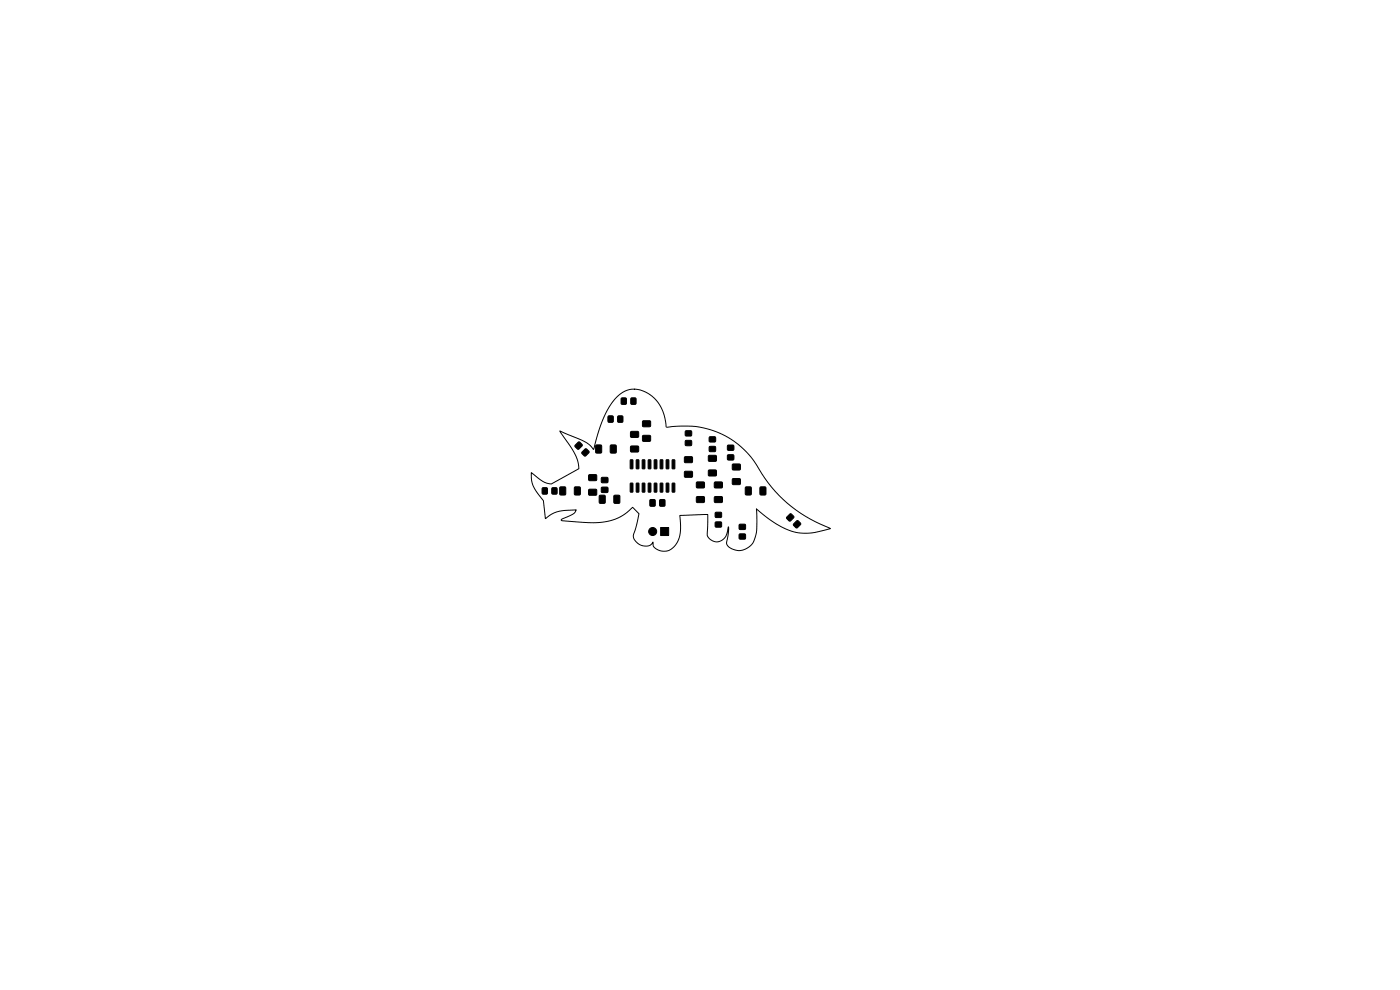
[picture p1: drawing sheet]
<svg xmlns="http://www.w3.org/2000/svg" width="297mm" height="210mm" viewBox="0 0 297 210" stroke-linecap="round" stroke-linejoin="round" font-family="sans-serif">
<path d="M118.8 91.4l4.1 1.7a6.2 6.2 0 0 1 3 2.2l.1-.2a30.3 30.3 0 0 1 4-9.9 5.3 5.3 0 0 1 4.6-2.6 7.4 7.4 0 0 1 6.6 6.8l.1 1.1 .2 .1a18.4 18.4 0 0 1 18.7 7.6 29.9 29.9 0 0 0 16 13.9l-3 .8a10.9 10.9 0 0 1-9.1-2.1l-3.6-2.9 .1 1.6a9.9 9.9 0 0 1-.8 5.6 3.3 3.3 0 0 1-5.7 .2l.4-2.5v-1l-.2 1a2.17 2.17 0 0 1-1.9 2.1 2.17 2.17 0 0 1-2.4-1.6l.2-4.2-5.9 .2-.1 .2a7.8 7.8 0 0 1-1.2 6.4l-.3 .3a2.67 2.67 0 0 1-4.1-.6l-.1-.6-.3 .5-.6 .3-1.4-.1a2.09 2.09 0 0 1-1.7-2.5l.5-1.8 .6-2.4-1.4-1.4-.6 .6a11.5 11.5 0 0 1-9.3 2.6l-5.2-.4 .1-.3 2.5-1.1 .5-.8a10.9 10.9 0 0 0-5.3 .9l-1.2 .9-.4-3.8-.7-.8a6.4 6.4 0 0 1-1.9-5.1l.3 .2a6.9 6.9 0 0 0 4 2.2l5.8-3.3v-.5a10.7 10.7 0 0 0-2.6-5.4z" fill="none" stroke="#000" stroke-width=".21"/>
<g fill="#000" stroke="#000" stroke-width=".21">
<path d="M122 94.4l.8-.7 .7 .7-.8 .9-.7-.5zM123.5 95.9l.8-.7 .7 .7-.9 .9-.6-.6zM126.4 94.4h1.2v1.7h-1.2zM129 88.3h1v1.2h-1zM129.5 94.4h1.2v1.7h-1.2zM131.1 88.3h1v1.2h-1zM131.8 84.5h1v1.2h-1zM133.9 84.5h1v1.2h-1zM133.8 94.7h1.6v1.1h-1.6zM133.8 91.6h1.6v1.1h-1.6zM133.7 97.6h.6l-.1 1.9-.5-.1zM135 97.6h.5v1.9l-.5-.1z"/>
<path d="M136.4 92.4h1.6v1.2h-1.6zM136.4 89.3h1.6v1.2h-1.6zM136.3 97.6h.5l-.1 1.9-.5-.1zM137.5 97.6h.6l-.1 1.9-.5-.1zM138.8 97.6h.6l-.1 1.9-.5-.1zM140.1 97.6h.5l-.1 1.9-.5-.1zM141.3 97.6h.6l-.1 1.9-.5-.1zM142.6 97.6h.6l-.1 1.9-.5-.1zM145.2 96.9h1.7v1.2h-1.7zM145.4 91.4h1.3v1h-1.3zM145.4 93.5h1.3v1h-1.3zM150.3 96.7h1.6v1.1h-1.6z"/>
<path d="M150.5 92.7h1.3v1h-1.3zM150.5 94.7h1.3v1.1h-1.3zM154.4 94.5h1.2v1h-1.2zM154.4 96.5h1.2v1h-1.2zM155.4 98.5h1.6v1.1h-1.6zM115.1 103.5h1v1.3h-1zM117.1 103.5h1v1.3h-1zM118.8 103.3h1.2v1.6h-1.2zM121.9 103.3h1.2v1.6h-1.2zM124.9 103.8h1.6v1.2h-1.6zM124.9 100.7h1.6v1.2h-1.6zM127.2 105.1h1.1v1.6h-1.1z"/>
<path d="M127.6 103.4h1.3v1h-1.3zM127.6 101.3h1.3v1h-1.3zM130.3 105.1h1.1v1.6h-1.1zM133.7 102.5l.6 .1-.1 1.8-.5-.1zM135 102.5l.5 .1v1.8l-.5-.1zM136.3 102.5l.5 .1-.1 1.8-.5-.1zM137.5 102.5l.6 .1-.1 1.8-.5-.1zM137.9 106h1v1.3h-1zM138.8 102.5l.6 .1-.1 1.8-.5-.1zM140.2 111.9h1.7v1.7h-1.7zM140.1 102.5l.5 .1-.1 1.8-.5-.1zM140 106h1v1.3h-1z"/>
<path d="M141.3 102.5l.6 .1-.1 1.8-.5-.1zM142.6 102.5l.6 .1-.1 1.8-.5-.1zM145.2 100h1.7v1.2h-1.7zM147.8 102.3h1.6v1.1h-1.6zM147.8 105.4h1.6v1.1h-1.6zM150.3 99.8h1.6v1.1h-1.6zM151.8 108.7h1.2v1h-1.2zM151.8 110.8h1.2v1h-1.2zM151.6 102.3h1.6v1.1h-1.6zM151.6 105.4h1.6v1.1h-1.6zM155.4 101.6h1.6v1.1h-1.6zM156.9 111.3h1.2v1h-1.2z"/>
<path d="M156.9 113.3h1.2v1h-1.2zM158.2 103.3h1.1v1.6h-1.1zM161.3 103.3h1.1v1.6h-1.1zM167.6 109h.3l.5 .7-.8 .9-.8-.7zM168.4 111.1l.8-.7 .7 .7-.9 .9-.6-.5z"/>
<circle cx="138.5" cy="112.7" r=".85"/>
</g>
</svg>
